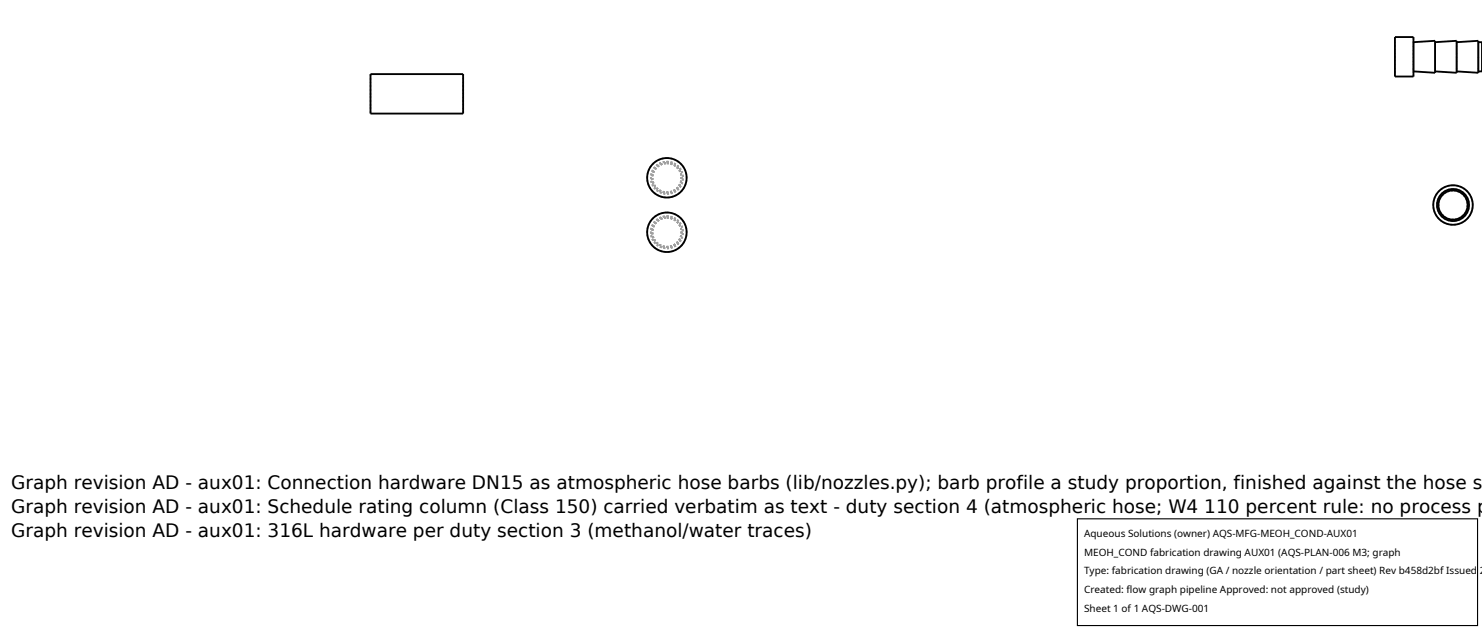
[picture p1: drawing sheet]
<svg xmlns="http://www.w3.org/2000/svg" width="212mm" height="90mm" viewBox="0 0 212 90" stroke-linecap="round" stroke-linejoin="round" font-family="sans-serif">
<defs><g id="words">
<g font-size="2.6">
<text x="1.6" y="69.8">Graph revision AD - aux01: Connection hardware DN15 as atmospheric hose barbs (lib/nozzles.py); barb profile a study proportion, finished against the hose s</text>
<text x="1.6" y="73.3">Graph revision AD - aux01: Schedule rating column (Class 150) carried verbatim as text - duty section 4 (atmospheric hose; W4 110 percent rule: no process p</text>
<text x="1.6" y="76.7">Graph revision AD - aux01: 316L hardware per duty section 3 (methanol/water traces)</text>
</g>
<g font-size="1.4">
<text x="154.8" y="76.6">Aqueous Solutions (owner) AQS-MFG-MEOH_COND-AUX01</text>
<text x="154.8" y="79.3">MEOH_COND fabrication drawing AUX01 (AQS-PLAN-006 M3; graph</text>
<text x="154.8" y="82">Type: fabrication drawing (GA / nozzle orientation / part sheet) Rev b458d2bf Issued 2</text>
<text x="154.8" y="84.7">Created: flow graph pipeline Approved: not approved (study)</text>
<text x="154.8" y="87.4">Sheet 1 of 1 AQS-DWG-001</text>
</g>
</g></defs>
<g fill="none" stroke="#a0a0a0" stroke-width=".26" stroke-dasharray=".3 .3" stroke-linecap="butt">
<path d="M52.9 10.6v5.6M66.1 10.6v5.6M199.2 10.9v-5.6M201.9 10.9v-5.6M201.9 6v4.2M201.9 10.2v-4.2M205 10.4v-4.6M205 6v4.2M205 10.2v-4.2M208.1 10.4v-4.6M208.1 6v4.2M208.1 10.2v-4.2"/>
<path d="M211.1 10.4v-4.6M211.1 6v4.2M211.1 10.2v-4.2M211.7 10.2v-4.2M95.2 30.3l1.1 .3 1 .6 .5 .9 .3 1-.2 1.1-.6 .9-.9 .7-1.2 .2-1.1-.2-.9-.7-.5-.8-.3-1.1 .2-1.1 .6-.9 1-.6 1-.3M95.2 31.1l.8 .1 .7 .5 .4 .6 .2 .8-.1 .8-.5 .7-.7 .5-.8 .2-.7-.2-.7-.5-.5-.6-.1-.8 .1-.8 .5-.7 .6-.4 .8-.2M95.2 30.9l.9 .2 .8 .5 .4 .6 .2 .9-.1 .9-.5 .7-.7 .6-.9 .1-.9-.1-.7-.5-.6-.7-.1-.9 .1-.9 .5-.7 .8-.5 .8-.2M95.2 22.6l1.1 .2 1 .6 .5 .9 .3 1-.2 1.1-.6 1-.9 .6-1.2 .2-.9-.2-1-.6-.6-.9-.3-1.1 .2-1 .6-1 1-.6 1-.2M95.2 23.3l.9 .2 .6 .4 .4 .6 .2 .9-.1 .7-.5 .7-.6 .5-.8 .2-.8-.2-.7-.4-.4-.6-.2-.9 .1-.8 .5-.7 .6-.4 .8-.2M95.2 23.1l.9 .2 .8 .5 .4 .7 .2 .8-.1 .9-.5 .8-.8 .5-.8 .2-.9-.2-.8-.5-.5-.7-.1-.9 .1-.9 .5-.7 .8-.5 .8-.2M207.5 26.5l-1.1 .2-.9 .6-.6 .9-.2 1 .2 1.1 .6 1 1 .6 1 .2 1.1-.2 .9-.6 .6-.9 .2-1.1-.1-1-.7-1-.9-.6-1.1-.2M207.5 27.2l-.7 .1-.8 .5-.4 .7-.2 .7 .2 .8 .4 .7 .7 .5 .8 .2 .8-.2 .7-.4 .4-.7 .2-.8-.2-.8-.4-.7-.7-.5-.8-.1"/>
<path d="M207.5 27l-.9 .2-.7 .5-.5 .7-.2 .9 .2 .9 .5 .7 .7 .5 .9 .2 .9-.2 .7-.5 .5-.7 .2-.9-.2-.9-.5-.8-.7-.4-.9-.2"/>
</g>
<g fill="none" stroke="#000" stroke-width=".26">
<path d="M52.9 10.6h13.2v5.6h-13.2zM199.2 5.3h2.7v5.6h-2.7zM201.9 6l3.1-.2v4.6l-3.1-.2M205 6l3.1-.2v4.6l-3.1-.2M208.1 6l3-.2v4.6l-3-.2M211.1 6h.6v4.2h-.6"/>
<circle cx="95.2" cy="25.4" r="2.82"/>
<circle cx="95.2" cy="33.2" r="2.82"/>
<circle cx="207.5" cy="29.3" r="2.28"/>
<circle cx="207.5" cy="29.3" r="2.82"/>
<circle cx="207.5" cy="29.3" r="2.08"/>
</g>
<path d="M153.9 74.1h57.1v15.2h-57.1z" fill="#fff" stroke="#000" stroke-width=".16"/>
<use href="#words"/>
</svg>
